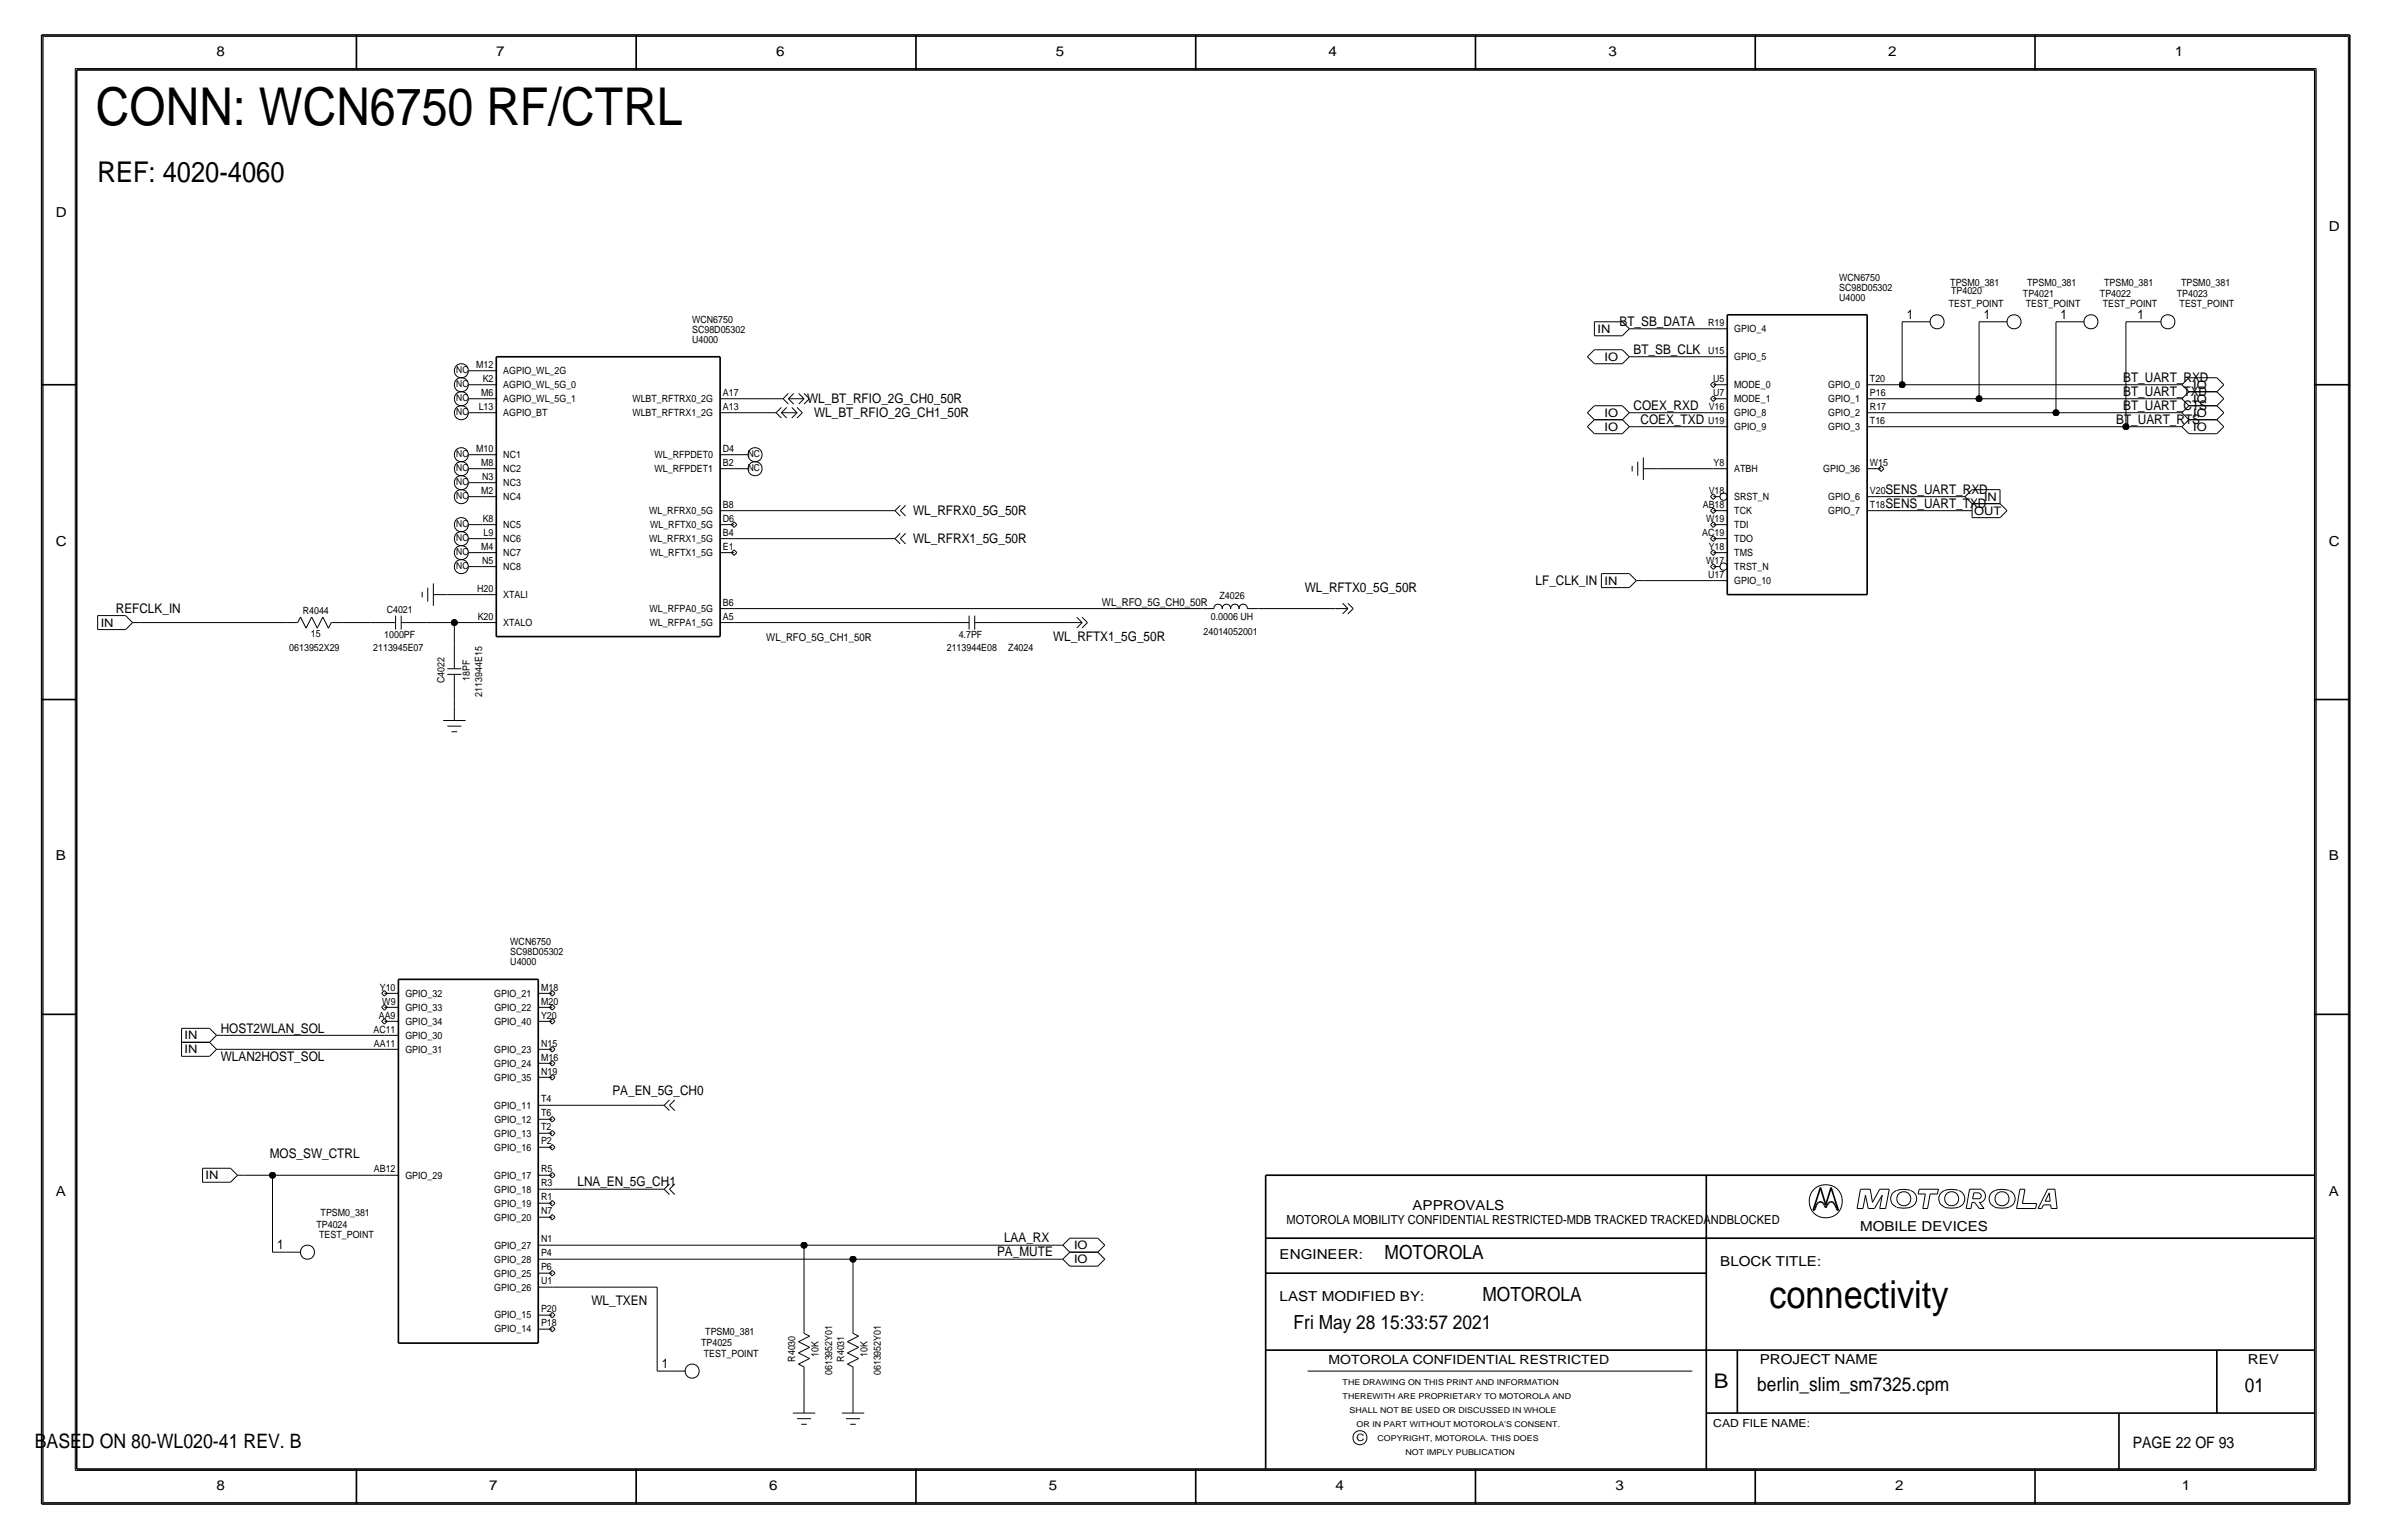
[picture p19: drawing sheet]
<svg xmlns="http://www.w3.org/2000/svg" width="433mm" height="279mm" viewBox="0 0 433 279" stroke-linecap="round" stroke-linejoin="round" font-family="sans-serif">
<defs><g id="words">
<text font-size="9.5" x="17.4" y="22.7">CONN: WCN6750 RF/CTRL</text>
<text font-size="7" x="321.3" y="237.5">connectivity</text>
<text font-size="5.2" x="17.7" y="33">REF: 4020-4060</text>
<text font-size="3.7" x="311.2" y="252.1">B</text>
<text font-size="3.6" x="6.3" y="262.9">BASED ON 80-WL020-41 REV. B</text>
<g font-size="3.5">
<text x="251.4" y="228.6">MOTOROLA</text>
<text x="269.2" y="236.2">MOTOROLA</text>
<text x="234.9" y="241.3">Fri May 28 15:33:57 2021</text>
<text x="319.1" y="252.6">berlin_slim_sm7325.cpm</text>
<text x="407.6" y="252.7">01</text>
</g>
<text font-size="2.9" x="387.3" y="262.9">PAGE 22 OF 93</text>
<g font-size="2.5">
<text x="39.3" y="10.2">8</text>
<text x="90.1" y="10.2">7</text>
<text x="140.9" y="10.2">6</text>
<text x="191.7" y="10.2">5</text>
<text x="241.2" y="10.2">4</text>
<text x="292" y="10.2">3</text>
<text x="342.8" y="10.2">2</text>
<text x="394.9" y="10.2">1</text>
<text x="10.1" y="39.4">D</text>
<text x="422.9" y="41.9">D</text>
<text x="10.1" y="99.1">C</text>
<text x="422.9" y="99.1">C</text>
<text x="10.1" y="156.2">B</text>
<text x="422.9" y="156.2">B</text>
<text x="10.1" y="217.2">A</text>
<text x="256.5" y="219.7">APPROVALS</text>
<text x="422.9" y="217.2">A</text>
<text x="337.8" y="223.5">MOBILE DEVICES</text>
<text x="232.4" y="228.6">ENGINEER:</text>
<text x="312.4" y="229.9">BLOCK TITLE:</text>
<text x="232.4" y="236.2">LAST MODIFIED BY:</text>
<text x="319.5" y="247.5">PROJECT NAME</text>
<text x="408.2" y="247.6">REV</text>
<text x="39.3" y="270.5">8</text>
<text x="88.8" y="270.5">7</text>
<text x="139.6" y="270.5">6</text>
<text x="190.4" y="270.5">5</text>
<text x="242.5" y="270.5">4</text>
<text x="293.3" y="270.5">3</text>
<text x="344.1" y="270.5">2</text>
<text x="396.2" y="270.5">1</text>
</g>
<g font-size="2.4">
<text x="294.1" y="59.2">BT_SB_DATA</text>
<text x="346.2" y="57.9">1</text>
<text x="360.2" y="57.9">1</text>
<text x="374.2" y="57.9">1</text>
<text x="388.1" y="57.9">1</text>
<text x="296.6" y="64.3">BT_SB_CLK</text>
<text x="385.5" y="71.9">BT_UART_TXD</text>
<text x="385.5" y="69.3">BT_UART_RXD</text>
<text x="146.6" y="73.2">WL_BT_RFIO_2G_CH0_50R</text>
<text x="147.8" y="75.7">WL_BT_RFIO_2G_CH1_50R</text>
<text x="296.6" y="74.4">COEX_RXD</text>
<text x="297.9" y="77">COEX_TXD</text>
<text x="384.3" y="77">BT_UART_RTS</text>
<text x="385.5" y="74.4">BT_UART_CTS</text>
<text x="342.3" y="89.7">SENS_UART_RXD</text>
<text x="165.8" y="93.5">WL_RFRX0_5G_50R</text>
<text x="342.3" y="92.2">SENS_UART_TXD</text>
<text x="165.8" y="98.6">WL_RFRX1_5G_50R</text>
<text x="236.9" y="107.4">WL_RFTX0_5G_50R</text>
<text x="278.8" y="106.2">LF_CLK_IN</text>
<text x="21" y="111.3">REFCLK_IN</text>
<text x="191.2" y="116.3">WL_RFTX1_5G_50R</text>
<text x="40.1" y="187.5">HOST2WLAN_SOL</text>
<text x="40.1" y="192.5">WLAN2HOST_SOL</text>
<text x="111.2" y="198.9">PA_EN_5G_CH0</text>
<text x="49" y="210.3">MOS_SW_CTRL</text>
<text x="104.9" y="215.4">LNA_EN_5G_CH1</text>
<text x="50.3" y="226.8">1</text>
<text x="182.3" y="225.6">LAA_RX</text>
<text x="181.1" y="228.1">PA_MUTE</text>
<text x="107.4" y="237">WL_TXEN</text>
<text x="120.2" y="248.4">1</text>
</g>
<g font-size="2.3">
<text x="233.6" y="222.2">MOTOROLA MOBILITY CONFIDENTIAL RESTRICTED-MDB TRACKED TRACKEDANDBLOCKED</text>
<text x="241.2" y="247.6">MOTOROLA CONFIDENTIAL RESTRICTED</text>
</g>
<g font-size="2.1">
<text x="290.1" y="60.4">IN</text>
<text x="291.3" y="65.5">IO</text>
<text x="398.2" y="70.6">IO</text>
<text x="291.3" y="75.6">IO</text>
<text x="398.2" y="75.6">IO</text>
<text x="398.2" y="73.1">IO</text>
<text x="291.3" y="78.2">IO</text>
<text x="398.2" y="78.2">IO</text>
<text x="358.4" y="93.5">OUT</text>
<text x="360.3" y="90.9">IN</text>
<text x="291.3" y="106.1">IN</text>
<text x="18.3" y="113.7">IN</text>
<text x="33.5" y="191.2">IN</text>
<text x="33.5" y="188.7">IN</text>
<text x="37.3" y="214.1">IN</text>
<text x="195" y="226.8">IO</text>
<text x="195" y="229.3">IO</text>
</g>
<g font-size="2">
<text x="200.1" y="110">WL_RFO_5G_CH0_50R</text>
<text x="139.1" y="116.3">WL_RFO_5G_CH1_50R</text>
<text x="311.1" y="259.1">CAD FILE NAME:</text>
</g>
<g font-size="1.8">
<text x="334" y="51">WCN6750</text>
<text x="334" y="52.8">SC98D05302</text>
<text x="354.1" y="51.9">TPSM0_381</text>
<text x="354.3" y="53.3">TP4020</text>
<text x="367.3" y="53.9">TP4021</text>
<text x="368.1" y="51.9">TPSM0_381</text>
<text x="381.3" y="53.9">TP4022</text>
<text x="382.1" y="51.9">TPSM0_381</text>
<text x="395.3" y="53.9">TP4023</text>
<text x="396" y="51.9">TPSM0_381</text>
<text x="125.7" y="58.6">WCN6750</text>
<text x="310.2" y="59.2">R19</text>
<text x="334" y="54.6">U4000</text>
<text x="353.9" y="55.8">TEST_POINT</text>
<text x="367.8" y="55.8">TEST_POINT</text>
<text x="381.8" y="55.8">TEST_POINT</text>
<text x="395.8" y="55.8">TEST_POINT</text>
<text x="125.7" y="62.2">U4000</text>
<text x="125.7" y="60.4">SC98D05302</text>
<text x="310.2" y="64.3">U15</text>
<text x="314.9" y="65.4">GPIO_5</text>
<text x="314.9" y="60.3">GPIO_4</text>
<text x="86.5" y="66.8">M12</text>
<text x="87.4" y="71.9">M6</text>
<text x="87.6" y="69.3">K2</text>
<text x="91.4" y="67.9">AGPIO_WL_2G</text>
<text x="91.4" y="70.5">AGPIO_WL_5G_0</text>
<text x="131.3" y="71.9">A17</text>
<text x="311.1" y="71.9">U7</text>
<text x="311.1" y="69.3">U5</text>
<text x="314.9" y="70.5">MODE_0</text>
<text x="332" y="70.5">GPIO_0</text>
<text x="339.5" y="71.9">P16</text>
<text x="339.5" y="69.3">T20</text>
<text x="86.9" y="74.4">L13</text>
<text x="91.4" y="73">AGPIO_WL_5G_1</text>
<text x="91.4" y="75.5">AGPIO_BT</text>
<text x="114.8" y="75.5">WLBT_RFTRX1_2G</text>
<text x="114.8" y="73">WLBT_RFTRX0_2G</text>
<text x="131.3" y="74.4">A13</text>
<text x="310.2" y="77">U19</text>
<text x="310.3" y="74.4">V16</text>
<text x="314.9" y="75.5">GPIO_8</text>
<text x="314.9" y="73">MODE_1</text>
<text x="332" y="75.5">GPIO_2</text>
<text x="332" y="73">GPIO_1</text>
<text x="339.5" y="74.4">R17</text>
<text x="339.5" y="77">T16</text>
<text x="86.5" y="82">M10</text>
<text x="91.4" y="83.2">NC1</text>
<text x="118.8" y="83.2">WL_RFPDET0</text>
<text x="131.3" y="82">D4</text>
<text x="314.9" y="78.1">GPIO_9</text>
<text x="332" y="78.1">GPIO_3</text>
<text x="87.4" y="89.7">M2</text>
<text x="87.4" y="84.6">M8</text>
<text x="87.6" y="87.1">N3</text>
<text x="91.4" y="85.7">NC2</text>
<text x="91.4" y="88.2">NC3</text>
<text x="118.8" y="85.7">WL_RFPDET1</text>
<text x="131.3" y="84.6">B2</text>
<text x="310.3" y="89.7">V18</text>
<text x="311.2" y="84.6">Y8</text>
<text x="314.9" y="85.7">ATBH</text>
<text x="331.1" y="85.7">GPIO_36</text>
<text x="339.5" y="84.6">W15</text>
<text x="339.5" y="89.7">V20</text>
<text x="87.6" y="94.7">K8</text>
<text x="91.4" y="90.8">NC4</text>
<text x="91.4" y="95.9">NC5</text>
<text x="117.9" y="93.3">WL_RFRX0_5G</text>
<text x="118" y="95.9">WL_RFTX0_5G</text>
<text x="131.3" y="92.2">B8</text>
<text x="131.3" y="94.7">D6</text>
<text x="309.2" y="92.2">AB18</text>
<text x="309.8" y="94.7">W19</text>
<text x="314.9" y="93.3">TCK</text>
<text x="314.9" y="95.9">TDI</text>
<text x="314.9" y="90.8">SRST_N</text>
<text x="332" y="90.8">GPIO_6</text>
<text x="332" y="93.3">GPIO_7</text>
<text x="339.5" y="92.2">T18</text>
<text x="87.4" y="99.8">M4</text>
<text x="87.8" y="97.3">L9</text>
<text x="91.4" y="98.4">NC6</text>
<text x="91.4" y="100.9">NC7</text>
<text x="117.9" y="98.4">WL_RFRX1_5G</text>
<text x="118" y="100.9">WL_RFTX1_5G</text>
<text x="131.3" y="99.8">E1</text>
<text x="131.3" y="97.3">B4</text>
<text x="309.1" y="97.3">AC19</text>
<text x="310.3" y="99.8">Y18</text>
<text x="314.9" y="98.4">TDO</text>
<text x="314.9" y="100.9">TMS</text>
<text x="86.7" y="107.4">H20</text>
<text x="87.6" y="102.4">N5</text>
<text x="91.4" y="103.5">NC8</text>
<text x="309.8" y="102.4">W17</text>
<text x="310.2" y="104.9">U17</text>
<text x="314.9" y="103.5">TRST_N</text>
<text x="314.9" y="106">GPIO_10</text>
<text x="55" y="111.4">R4044</text>
<text x="70.2" y="111.3">C4021</text>
<text x="86.7" y="112.5">K20</text>
<text x="91.4" y="108.6">XTALI</text>
<text x="91.4" y="113.6">XTALO</text>
<text x="118" y="111.1">WL_RFPA0_5G</text>
<text x="118" y="113.6">WL_RFPA1_5G</text>
<text x="131.3" y="112.5">A5</text>
<text x="131.3" y="110">B6</text>
<text x="219.9" y="112.5">0.0006 UH</text>
<text x="221.4" y="108.7">Z4026</text>
<text x="52.5" y="118.1">0613952X29</text>
<text x="56.5" y="115.7">15</text>
<text x="67.8" y="118.1">2113945E07</text>
<text x="69.8" y="115.8">1000PF</text>
<text x="171.9" y="118.1">2113944E08</text>
<text x="174.1" y="115.8">4.7PF</text>
<text x="183.1" y="118.1">Z4024</text>
<text x="218.5" y="115.3">24014052001</text>
<text x="80.7" y="124" transform="rotate(-90 80.7 124)">C4022</text>
<text x="85.3" y="123.6" transform="rotate(-90 85.3 123.6)">18PF</text>
<text x="87.6" y="126.5" transform="rotate(-90 87.6 126.5)">2113944E15</text>
<text x="92.7" y="173.4">SC98D05302</text>
<text x="92.7" y="171.6">WCN6750</text>
<text x="69" y="179.8">Y10</text>
<text x="92.7" y="175.3">U4000</text>
<text x="98.2" y="179.8">M18</text>
<text x="68.8" y="184.9">AA9</text>
<text x="69.4" y="182.4">W9</text>
<text x="73.6" y="180.9">GPIO_32</text>
<text x="73.6" y="183.5">GPIO_33</text>
<text x="89.8" y="180.9">GPIO_21</text>
<text x="89.8" y="183.5">GPIO_22</text>
<text x="98.2" y="184.9">Y20</text>
<text x="98.2" y="182.4">M20</text>
<text x="67.8" y="187.5">AC11</text>
<text x="67.9" y="190">AA11</text>
<text x="73.6" y="191.1">GPIO_31</text>
<text x="73.6" y="188.6">GPIO_30</text>
<text x="73.6" y="186">GPIO_34</text>
<text x="89.8" y="191.1">GPIO_23</text>
<text x="89.8" y="186">GPIO_40</text>
<text x="98.2" y="190">N15</text>
<text x="89.8" y="196.2">GPIO_35</text>
<text x="89.8" y="193.6">GPIO_24</text>
<text x="98.2" y="195.1">N19</text>
<text x="98.2" y="192.5">M16</text>
<text x="89.8" y="201.3">GPIO_11</text>
<text x="89.8" y="203.8">GPIO_12</text>
<text x="98.2" y="202.7">T6</text>
<text x="98.2" y="200.2">T4</text>
<text x="89.8" y="206.3">GPIO_13</text>
<text x="89.8" y="208.9">GPIO_16</text>
<text x="98.2" y="207.8">P2</text>
<text x="98.2" y="205.2">T2</text>
<text x="67.9" y="212.9">AB12</text>
<text x="73.6" y="214">GPIO_29</text>
<text x="89.8" y="214">GPIO_17</text>
<text x="98.2" y="215.4">R3</text>
<text x="98.2" y="212.9">R5</text>
<text x="58.2" y="220.8">TPSM0_381</text>
<text x="89.8" y="219">GPIO_19</text>
<text x="89.8" y="216.5">GPIO_18</text>
<text x="89.8" y="221.6">GPIO_20</text>
<text x="98.2" y="220.5">N7</text>
<text x="98.2" y="217.9">R1</text>
<text x="57.5" y="222.9">TP4024</text>
<text x="58" y="224.7">TEST_POINT</text>
<text x="89.8" y="226.7">GPIO_27</text>
<text x="98.2" y="225.6">N1</text>
<text x="89.8" y="229.2">GPIO_28</text>
<text x="89.8" y="231.7">GPIO_25</text>
<text x="98.2" y="228.1">P4</text>
<text x="98.2" y="230.6">P6</text>
<text x="98.2" y="233.2">U1</text>
<text x="89.8" y="234.3">GPIO_26</text>
<text x="89.8" y="239.4">GPIO_15</text>
<text x="98.3" y="238.3">P20</text>
<text x="89.8" y="241.9">GPIO_14</text>
<text x="98.3" y="240.8">P18</text>
<text x="127.3" y="244.4">TP4025</text>
<text x="128.1" y="242.4">TPSM0_381</text>
<text x="127.8" y="246.3">TEST_POINT</text>
<text x="144.4" y="247.2" transform="rotate(-90 144.4 247.2)">R4030</text>
<text x="148.6" y="246.3" transform="rotate(-90 148.6 246.3)">10K</text>
<text x="151.1" y="249.7" transform="rotate(-90 151.1 249.7)">0613952Y01</text>
<text x="153.3" y="247.2" transform="rotate(-90 153.3 247.2)">R4031</text>
<text x="157.5" y="246.3" transform="rotate(-90 157.5 246.3)">10K</text>
<text x="160" y="249.7" transform="rotate(-90 160 249.7)">0613952Y01</text>
<text x="246.3" y="261.6">C</text>
</g>
<g font-size="1.7">
<text x="82.9" y="70.3">NC</text>
<text x="82.9" y="67.7">NC</text>
<text x="82.9" y="75.3">NC</text>
<text x="82.9" y="72.8">NC</text>
<text x="82.9" y="83">NC</text>
<text x="135.8" y="83">NC</text>
<text x="82.9" y="88">NC</text>
<text x="82.9" y="85.5">NC</text>
<text x="135.8" y="85.5">NC</text>
<text x="82.9" y="95.7">NC</text>
<text x="82.9" y="90.6">NC</text>
<text x="82.9" y="100.7">NC</text>
<text x="82.9" y="98.2">NC</text>
<text x="82.9" y="103.3">NC</text>
</g>
<g font-size="1.5">
<text x="243.8" y="251.5">THE DRAWING ON THIS PRINT AND INFORMATION</text>
<text x="243.8" y="254">THEREWITH ARE PROPRIETARY TO MOTOROLA AND</text>
<text x="245.1" y="256.5">SHALL NOT BE USED OR DISCUSSED IN WHOLE</text>
<text x="246.3" y="259.1">OR IN PART WITHOUT MOTOROLA'S CONSENT.</text>
<text x="250.1" y="261.6">COPYRIGHT, MOTOROLA. THIS DOES</text>
<text x="255.2" y="264.2">NOT IMPLY PUBLICATION</text>
</g>
</g></defs>
<g fill="none" stroke="#000" stroke-width=".18">
<path d="M7.8 6.6h418.6zM7.8 6.6v266.2zM13.7 12.4v254.6zM13.7 12.4h406.9zM420.6 12.4v254.6zM426.4 6.6v266.2zM289.5 58.4h5.1zM289.5 58.4v2.6zM294.6 58.4l1.3 1.3zM295.9 59.7h1.2zM295.9 59.7l-1.3 1.3zM297.1 59.7h14z"/>
<path d="M311.1 59.7h2.5zM345.4 58.4h2.5zM345.4 58.4v11.4zM347.9 58.4h2.6zM359.4 58.4h2.5zM359.4 58.4v14zM361.9 58.4h2.5zM373.3 58.4v16.5zM373.3 58.4h2.6zM375.9 58.4h2.5zM386 58.4v19.1zM386 58.4h3.8z"/>
<path d="M389.8 58.4h2.6zM85 74.9h2.6zM85 72.4h2.6zM85 69.8h2.6zM85 67.3h2.6zM87.6 74.9h2.5zM87.6 72.4h2.5zM87.6 69.8h2.5zM87.6 67.3h2.5zM130.8 74.9h2.5zM130.8 72.4h2.5zM133.3 72.4h6.3z"/>
<path d="M133.3 74.9h5.1zM138.4 74.9h2.5zM139.6 72.4h2.6zM140.9 74.9l1 1zM140.9 74.9l1-.9zM141.9 74.9l.9-.9zM141.9 74.9h2.8zM141.9 74.9l.9 1zM142.2 72.4l1 1zM142.2 72.4l1-1zM143.2 72.4l.9-1zM143.2 72.4h2.8z"/>
<path d="M143.2 72.4l.9 1zM143.8 75.9l.9-1zM143.8 74l.9 .9zM144.7 74l1 .9zM144.7 75.9l1-1zM145 71.4l1 1zM145 73.4l1-1zM146 73.4l1-1zM146 71.4l1 1zM288.2 77.5l1.3 1.2zM288.2 74.9l1.3 1.3zM288.2 64.8l1.3 1.2z"/>
<path d="M289.5 76.2l-1.3 1.3zM289.5 73.7l-1.3 1.2zM289.5 63.5l-1.3 1.3zM289.5 61h5.1zM289.5 78.7h5.1zM289.5 76.2h5.1zM289.5 73.7h5.1zM289.5 66h5.1zM289.5 63.5h5.1zM294.6 76.2l1.3 1.3zM294.6 73.7l1.3 1.2zM294.6 63.5l1.3 1.3z"/>
<path d="M295.9 77.5h1.2zM295.9 77.5l-1.3 1.2zM295.9 74.9h1.2zM295.9 74.9l-1.3 1.3zM295.9 64.8h1.2zM295.9 64.8l-1.3 1.2zM297.1 64.8h14zM297.1 74.9h14zM297.1 77.5h14zM310.6 72.4l.5-.5zM310.6 69.8l.5-.5zM310.6 72.4l.5 .5z"/>
<path d="M310.6 69.9l.5 .5zM311.1 71.9l.5 .5zM311.1 69.3l.5 .5zM311.1 77.5h2.5zM311.1 74.9h2.5zM311.1 72.4h2.5zM311.1 69.8h2.5zM311.1 64.8h2.5zM311.6 72.4l-.5 .5zM311.6 69.8l-.5 .6zM339 77.5h2.6zM339 74.9h2.6z"/>
<path d="M339 72.4h2.6zM339 69.8h2.6zM341.6 69.8h3.8zM341.6 72.4h17.8zM341.6 74.9h31.7zM341.6 77.5h44.4zM345.4 69.8h49.5zM359.4 72.4h35.5zM373.3 74.9h21.6zM386 77.5h8.9zM394.9 77.5h1.3zM394.9 74.9h1.3z"/>
<path d="M394.9 72.4h1.3zM394.9 69.8h1.3zM396.2 77.5l1.3 1.2zM396.2 74.9l1.3 1.3zM396.2 72.4l1.3 1.3zM396.2 69.8l1.3 1.3zM397.5 78.7h5zM397.5 76.2h5zM397.5 76.2l-1.3 1.3zM397.5 73.7h5zM397.5 73.7l-1.3 1.2zM397.5 71.1h5z"/>
<path d="M397.5 71.1l-1.3 1.3zM397.5 68.6h5zM397.5 68.6l-1.3 1.3zM402.5 76.2l1.3 1.3zM402.5 73.7l1.3 1.2zM402.5 71.1l1.3 1.3zM402.5 68.6l1.3 1.3zM403.8 77.5l-1.3 1.2zM403.8 74.9l-1.3 1.3zM403.8 72.4l-1.3 1.3zM403.8 69.8l-1.3 1.3zM85 97.8h2.6z"/>
<path d="M85 95.2h2.6zM85 90.2h2.6zM85 87.6h2.6zM85 85.1h2.6zM85 82.5h2.6zM87.6 97.8h2.5zM87.6 95.2h2.5zM87.6 90.2h2.5zM87.6 87.6h2.5zM87.6 85.1h2.5zM87.6 82.5h2.5zM130.8 97.8h2.5z"/>
<path d="M130.8 95.2h2.5zM130.8 92.7h2.5zM130.8 85.1h2.5zM130.8 82.5h2.5zM132.8 95.2l.5-.5zM132.8 95.3l.5 .5zM133.3 92.7h27.9zM133.3 97.8h27.9zM133.3 82.5h2.5zM133.3 85.1h2.5zM133.3 99.8l.5 .5zM133.3 94.7l.5 .5z"/>
<path d="M133.8 95.2l-.5 .6zM161.2 97.8h1.3zM161.2 92.7h1.3zM162.5 97.8l1 1zM162.5 92.7l1 1zM163.5 97.8l.9 1zM163.5 96.8l-1 1zM163.5 92.7l.9 1zM163.5 91.7l-1 1zM164.4 96.8l-.9 1zM164.4 91.7l-.9 1zM296.4 84.6v1z"/>
<path d="M297.4 83.8v2.6zM298.4 85.1h2.5zM298.4 83.1v4zM300.9 85.1h10.2zM310.6 97.8l.5-.5zM310.6 95.2l.5-.5zM310.6 92.7l.5-.5zM310.6 90.2l.5-.5zM310.6 97.8l.5 .5zM310.6 95.3l.5 .5zM310.6 92.7l.5 .5zM310.6 90.2l.5 .5z"/>
<path d="M311.1 99.8l.5 .5zM311.1 97.3l.5 .5zM311.1 94.7l.5 .5zM311.1 92.2l.5 .5zM311.1 89.7l.5 .5zM311.1 97.8h2.5zM311.1 95.2h2.5zM311.1 92.7h2.5zM311.1 90.2h1.2zM311.1 85.1h2.5zM311.6 97.8l-.5 .5zM311.6 95.2l-.5 .6z"/>
<path d="M311.6 92.7l-.5 .5zM311.6 90.2l-.5 .5zM339 92.7h2.6zM339 90.2h2.6zM339 85.1h2.6zM341.1 85.1l.5-.5zM341.1 85.1l.5 .5zM341.6 90.2h13.9zM341.6 92.7h13.9zM341.6 84.6l.5 .5zM342.1 85.1l-.5 .5zM355.5 90.2h1.3z"/>
<path d="M355.5 92.7h2.6zM356.8 90.2l1.3 1.2zM358.1 91.4h5.1zM358.1 94h5.1zM358.1 91.4v2.6zM358.1 88.9l-1.3 1.3zM358.1 88.9h5.1zM363.2 91.4l1.2 1.3zM363.2 88.9v2.5zM364.4 92.7l-1.2 1.3zM17.7 111.8h5.1zM17.7 111.8v2.5z"/>
<path d="M17.7 114.3h5.1zM22.8 111.8l1.3 1.2zM24.1 113l-1.3 1.3zM24.1 113h1.2zM25.3 113h26.7zM52 113h2.1zM54.6 112l1 2zM54.6 112l-.5 1zM56.6 112l-1 2zM56.6 112l1 2zM58.6 112l1 2zM58.6 112l-1 2z"/>
<path d="M60.1 113l-.5 1zM60.1 113h2.1zM62.2 113h5.1zM67.3 113h4.5zM71.8 111.8v2.5zM72.8 113h4.6zM72.8 111.8v2.5zM76.7 107.4v1.1zM77.4 113h5.1zM77.7 106.7v2.5zM78.7 107.9h2.5zM78.7 105.9v4.1z"/>
<path d="M81.2 107.9h6.4zM82.5 113h5.1zM82.5 113v3.8zM82.5 116.8v4.6zM85 102.9h2.6zM85 100.3h2.6zM87.6 113h2.5zM87.6 107.9h2.5zM87.6 102.9h2.5zM87.6 100.3h2.5zM130.8 113h2.5zM130.8 110.5h2.5z"/>
<path d="M130.8 100.3h2.5zM132.8 100.3l.5-.5zM132.8 100.3l.5 .5zM133.3 110.5h85.1zM133.3 113h38.1zM133.8 100.3l-.5 .5zM171.4 113h4.6zM176 111.8v2.5zM177 113h4.6zM177 111.8v2.5zM181.6 113h12.7zM194.3 113h2.2z"/>
<path d="M195.5 114l1-1zM195.5 112.1l1 .9zM196.5 114l1-1zM196.5 112.1l1 .9zM218.4 110.5h2zM220.4 110.5a.75 .75 0 0 1 .8-.8 .75 .75 0 0 1 .7 .8M221.9 110.5a.75 .75 0 0 1 .8-.8 .75 .75 0 0 1 .7 .8M223.5 110.5a.75 .75 0 0 1 .7-.8 .75 .75 0 0 1 .7 .8M225 110.5a.75 .75 0 0 1 .7-.8 .75 .75 0 0 1 .8 .8M226.5 110.5h2zM228.5 110.5h14zM242.5 110.5h2.3z"/>
<path d="M243.8 109.5l1 1zM243.8 111.5l1-1zM244.8 111.5l.9-1zM244.8 109.5l.9 1zM290.8 104.1h5.1zM290.8 104.1v2.6zM290.8 106.7h5.1zM295.9 104.1l1.2 1.3zM297.1 105.4l-1.2 1.3zM297.1 105.4h1.3zM298.4 105.4h12.7zM310.6 102.9l.5-.5z"/>
<path d="M310.6 100.3l.5-.5zM310.6 102.9l.5 .5zM310.6 100.3l.5 .5zM311.1 102.4l.5 .5zM311.1 105.4h2.5zM311.1 102.9h1.2zM311.1 100.3h2.5zM311.6 102.9l-.5 .5zM311.6 100.3l-.5 .5zM80.5 130.8h4zM81.2 131.8h2.6zM81.2 121.4h2.6z"/>
<path d="M81.2 122.4h2.6zM82 132.8h1zM82.5 127v1.3zM82.5 128.3v2.5zM82.5 122.4v4.6zM69.8 179.8l.5 .5zM100.3 179.8l.5 .5zM33 189.2h5zM33 189.2v2.6zM33 191.8h5zM33 186.7h5zM33 186.7v2.5z"/>
<path d="M38 189.2l1.3 1.3zM38 186.7l1.3 1.3zM39.3 190.5h1.3zM39.3 188h1.3zM39.3 190.5l-1.3 1.3zM39.3 188l-1.3 1.2zM40.6 188h29.2zM40.6 190.5h29.2zM69.3 185.4l.5-.5zM69.3 182.9l.5-.5zM69.3 180.3l.5-.5zM69.3 185.4l.5 .5z"/>
<path d="M69.3 182.9l.5 .5zM69.3 180.3l.5 .5zM69.8 184.9l.5 .5zM69.8 182.4l.5 .5zM69.8 190.5h2.5zM69.8 188h2.5zM69.8 185.4h2.5zM69.8 182.9h2.5zM69.8 180.3h2.5zM70.3 185.4l-.5 .5zM70.3 182.9l-.5 .5zM70.3 180.3l-.5 .5z"/>
<path d="M97.7 195.6h2.6zM97.7 193h2.6zM97.7 190.5h2.6zM97.7 185.4h2.6zM97.7 182.9h2.6zM97.7 180.3h2.6zM99.8 195.6l.5-.5zM99.8 193l.5-.5zM99.8 190.5l.5-.5zM99.8 185.4l.5-.5zM99.8 182.9l.5-.5zM99.8 180.3l.5-.5z"/>
<path d="M99.8 195.6l.5 .5zM99.8 193l.5 .5zM99.8 190.5l.5 .5zM99.8 185.4l.5 .5zM99.8 182.9l.5 .5zM99.8 180.3l.5 .5zM100.3 195.1l.5 .5zM100.3 192.5l.5 .5zM100.3 190l.5 .5zM100.3 184.9l.5 .5zM100.3 182.4l.5 .5zM100.8 195.6l-.5 .5z"/>
<path d="M100.8 193l-.5 .5zM100.8 190.5l-.5 .5zM100.8 185.4l-.5 .5zM100.8 182.9l-.5 .5zM100.8 180.3l-.5 .5zM121.6 199.7l-1 1zM122.5 199.7l-.9 1zM36.8 212.1h5.1zM36.8 212.1v2.5zM36.8 214.6h5.1zM41.9 212.1l1.2 1.3zM43.1 213.4l-1.2 1.2z"/>
<path d="M43.1 213.4h1.3zM44.4 213.4h5.1zM49.5 213.4v13.9zM49.5 213.4h20.3zM69.8 213.4h2.5zM97.7 218.4h2.6zM97.7 215.9h2.6zM97.7 213.4h2.6zM97.7 208.3h2.6zM97.7 205.7h2.6zM97.7 203.2h2.6zM97.7 200.7h2.6z"/>
<path d="M99.8 218.4l.5-.5zM99.8 213.4l.5-.5zM99.8 208.3l.5-.5zM99.8 205.7l.5-.5zM99.8 203.2l.5-.5zM99.8 218.4l.5 .5zM99.8 213.4l.5 .5zM99.8 208.3l.5 .5zM99.8 205.7l.5 .5zM99.8 203.2l.5 .5zM100.3 215.9h19zM100.3 200.7h19z"/>
<path d="M100.3 217.9l.5 .5zM100.3 212.9l.5 .5zM100.3 207.8l.5 .5zM100.3 205.2l.5 .5zM100.3 202.7l.5 .5zM100.8 218.4l-.5 .5zM100.8 213.4l-.5 .5zM100.8 208.3l-.5 .5zM100.8 205.7l-.5 .5zM100.8 203.2l-.5 .5zM119.3 215.9h1.3zM119.3 200.7h1.3z"/>
<path d="M120.6 215.9l1 1zM120.6 200.7l1 .9zM121.6 215.9l.9 1zM121.6 214.9l-1 1zM121.6 200.7l.9 .9zM122.5 214.9l-.9 1zM337.2 219.4h1.1zM337.8 215.9h1.8zM337.8 215.9l-.6 3.5zM338.7 217l-.4 2.4zM338.7 217l.5 2.4zM339.2 219.4h1.2z"/>
<path d="M339.6 215.9l.4 2.4zM341.3 219.4h1.1zM341.3 215.9h1.8zM341.3 215.9l-1.3 2.4zM341.8 217l-1.4 2.4zM341.8 217l-.5 2.4zM343.1 215.9l-.7 3.5zM344.3 216.2a1.6 1.6 0 0 0-1 1.5 1.6 1.6 0 0 0 1.1 1.5M346.9 216.1h-.1a4 4 0 0 0-2.4 .1M347 216.2a1.59 1.59 0 0 1 1 1.5 1.59 1.59 0 0 1-1 1.5 5.1 5.1 0 0 1-2.6 0M348.3 216.8h1.3zM348.5 215.9l-.2 .9z"/>
<path d="M348.5 215.9h3.5zM349.1 219.4h.9zM349.6 216.8l-.5 2.6zM350.5 216.8l-.5 2.6zM350.5 216.8h1.3zM352 215.9l-.2 .9zM355.6 216.1a3.1 3.1 0 0 0-3.3 .7 1.62 1.62 0 0 0 .8 2.4M355.7 219.2a5.1 5.1 0 0 1-2.6 0M355.7 216.2a1.59 1.59 0 0 1 1.1 1.5 1.59 1.59 0 0 1-1.1 1.5M357 219.4h.9zM357.6 215.9l-.6 3.5zM357.6 215.9h2.2z"/>
<path d="M358.1 218.3l-.2 1.1zM358.1 218.3h.4zM358.2 217.6h1.2zM358.4 216.6l-.2 1zM358.4 216.6h1zM358.5 218.3l.9 1.1zM359.4 216.7a.5 .5 0 0 1 .3 .4 .5 .5 0 0 1-.3 .5M359.4 219.4h.9zM359.4 218.3l.9 1.1zM359.4 218.3h.4zM359.8 216a1.24 1.24 0 0 1 .7 1.1 1.24 1.24 0 0 1-.7 1.2M364.7 216.1a3.1 3.1 0 0 0-3.3 .7 1.62 1.62 0 0 0 .9 2.4"/>
<path d="M364.8 219.2a5.1 5.1 0 0 1-2.5 0M364.8 216.2a1.59 1.59 0 0 1 1.1 1.5 1.59 1.59 0 0 1-1.1 1.5M366.2 219.4h3.4zM366.8 215.9h.9zM366.8 215.9l-.6 3.5zM367.2 218.5h2.6zM367.7 215.9l-.5 2.6zM369.8 218.5l-.2 .9zM370.1 219.4h.6zM371 218.7l-.3 .7zM371 218.7h1.4zM371.3 218.1h1z"/>
<path d="M371.8 215.9l-1.7 3.5zM371.8 215.9h1.3zM372.1 216.6l-.8 1.5zM372.1 216.6l.2 1.5zM372.4 218.7l.1 .7zM372.5 219.4h1zM373.1 215.9l.4 3.5zM49.5 227.3h2.5zM52 227.3h2.6zM97.7 238.8h2.6zM97.7 233.7h2.6zM97.7 231.1h2.6z"/>
<path d="M97.7 228.6h2.6zM97.7 226.1h2.6zM97.7 221h2.6zM99.8 238.8l.5-.5zM99.8 231.1l.5-.5zM99.8 221l.5-.5zM99.8 238.8l.5 .5zM99.8 231.1l.5 .5zM99.8 221l.5 .5zM100.3 226.1h45.7zM100.3 228.6h54.6zM100.3 233.7h19z"/>
<path d="M100.3 238.3l.5 .5zM100.3 230.6l.5 .5zM100.3 220.5l.5 .5zM100.8 238.8l-.5 .5zM100.8 231.1l-.5 .5zM100.8 221l-.5 .5zM119.3 233.7v15.2zM146 226.1h45.7zM146 226.1v13.9zM154.9 228.6h36.8zM154.9 228.6v11.4zM191.7 228.6h1.3z"/>
<path d="M191.7 226.1h1.3zM193 228.6l1.3 1.3zM193 226.1l1.3 1.2zM194.3 229.9h5zM194.3 227.3h5zM194.3 227.3l-1.3 1.3zM194.3 224.8h5zM194.3 224.8l-1.3 1.3zM199.3 227.3l1.3 1.3zM199.3 224.8l1.3 1.3zM200.6 228.6l-1.3 1.3zM200.6 226.1l-1.3 1.2z"/>
<path d="M97.7 241.3h2.6zM99.8 241.3l.5-.5zM99.8 241.3l.5 .5zM100.3 240.8l.5 .5zM100.8 241.3l-.5 .5zM119.3 248.9h2.6zM121.9 248.9h2.5zM144 256.5h4zM144.7 257.6h2.6zM145 247.7l2-1.1zM145 243.6l2 1zM145 247.6l1 .6z"/>
<path d="M145 245.6l2 1zM145 245.6l2-1zM145 243.6l2-1zM145.5 258.6h1zM146 250.2v3.8zM146 240v2.1zM146 248.2v2zM146 254v2.5zM146 242.1l1 .5zM152.9 256.5h4zM153.6 257.6h2.6zM153.9 247.6l1 .6z"/>
<path d="M153.9 245.6l2 1zM153.9 245.6l2-1zM153.9 243.6l2-1zM153.9 247.7l2-1.1zM153.9 243.6l2 1zM154.4 258.6h1zM154.9 250.2v3.8zM154.9 254v2.5zM154.9 240v2.1zM154.9 248.2v2zM154.9 242.1l1 .5zM237.4 248.9h69.9z"/>
<path d="M7.8 272.8h418.6zM13.7 267h406.9z"/>
<circle cx="351.7" cy="58.4" r="1.28"/>
<circle cx="365.7" cy="58.4" r="1.28"/>
<circle cx="379.7" cy="58.4" r="1.28"/>
<circle cx="393.6" cy="58.4" r="1.28"/>
<circle cx="83.8" cy="72.4" r="1.28"/>
<circle cx="83.8" cy="74.9" r="1.28"/>
<circle cx="83.8" cy="67.3" r="1.28"/>
<circle cx="83.8" cy="69.9" r="1.28"/>
<circle cx="83.8" cy="97.8" r="1.28"/>
<circle cx="83.8" cy="95.3" r="1.28"/>
<circle cx="83.8" cy="82.6" r="1.28"/>
<circle cx="83.8" cy="90.2" r="1.28"/>
<circle cx="83.8" cy="85.1" r="1.28"/>
<circle cx="83.8" cy="87.6" r="1.28"/>
<circle cx="137.1" cy="82.6" r="1.28"/>
<circle cx="137.1" cy="85.1" r="1.28"/>
<circle cx="313" cy="90.2" r=".67"/>
<circle cx="83.8" cy="102.9" r="1.28"/>
<circle cx="83.8" cy="100.3" r="1.28"/>
<circle cx="313" cy="102.9" r=".67"/>
<circle cx="331.5" cy="218.1" r="3"/>
<circle cx="345.7" cy="217.6" r="1.28"/>
<circle cx="354.4" cy="217.6" r="1.28"/>
<circle cx="363.5" cy="217.6" r="1.28"/>
<circle cx="55.8" cy="227.3" r="1.28"/>
<circle cx="125.7" cy="248.9" r="1.28"/>
<circle cx="246.9" cy="261" r="1.28"/>
</g>
<g fill="#000" stroke="#000" stroke-width=".18">
<circle cx="345.4" cy="69.8" r=".56"/>
<circle cx="359.4" cy="72.4" r=".56"/>
<circle cx="373.3" cy="74.9" r=".56"/>
<circle cx="386" cy="77.5" r=".56"/>
<circle cx="82.5" cy="113" r=".56"/>
<circle cx="49.5" cy="213.4" r=".56"/>
<circle cx="146" cy="226.1" r=".56"/>
<circle cx="154.9" cy="228.6" r=".56"/>
</g>
<g fill="none" stroke="#000" stroke-width=".3">
<path d="M7.6 6.4v266.7zM7.6 6.4h419.1zM13.9 12.7v254zM13.9 12.7h406.4zM64.7 6.4v6.3zM115.5 6.4v6.3zM166.3 6.4v6.3zM217.1 6.3v6.4zM267.9 6.4v6.3zM318.7 6.4v6.3zM369.5 6.4v6.3zM420.3 12.7v254z"/>
<path d="M426.7 6.4v266.7zM313.6 57.2h25.4zM313.6 57.2v50.8zM339 57.2v50.8zM7.6 69.8h6.3zM90.1 64.8h40.7zM90.1 64.8v50.8zM130.8 64.8v50.8zM420.3 69.8h6.4zM90.1 115.6h40.7zM313.6 107.9h25.4zM7.6 127h6.3z"/>
<path d="M420.3 127h6.4zM72.3 177.8h25.4zM72.3 177.8v66zM97.7 177.8v66zM7.6 184.1h6.3zM420.3 184.1h6.4zM229.8 213.4v53.3zM229.8 213.4h190.5zM309.8 213.4v53.3zM329.2 219.7h.2zM329.6 219.4l-.2 .3zM329.8 218.8l-.2 .6z"/>
<path d="M330 218.5l-.2 .3zM330.2 218.3l.3-.1zM330.2 218.3l-.2 .2zM330.5 218.2h.2zM330.6 215.6l-1.4 4.1zM330.6 215.6l.9 3.1zM330.7 218.2l.2 .1zM330.9 218.3l.2 .2zM331.1 218.5l.2 .3zM331.3 218.8l.2 .5zM331.7 218.8l-.2 .5zM332 218.5l-.3 .3z"/>
<path d="M332.2 218.3l.2-.1zM332.2 218.3l-.2 .2zM332.4 218.2h.2zM332.5 215.6l1.3 4.1zM332.5 215.6l-1 3.1zM332.6 218.2l.2 .1zM332.8 218.3l.2 .2zM333 218.5l.2 .3zM333.2 218.8l.3 .6zM333.5 219.4l.1 .3zM333.6 219.7h.2zM229.8 231.1h80z"/>
<path d="M229.8 224.8h190.5zM72.3 243.8h25.4zM229.8 245.1h190.5zM309.8 256.5h110.5zM315.5 245.1v11.4zM384.8 256.5v10.2zM402.5 245.1v11.4zM7.6 273h419.1zM13.9 266.7h406.4zM64.7 266.7v6.4zM115.5 266.7v6.4zM166.3 266.7v6.4z"/>
<path d="M217.1 266.7v6.3zM267.9 266.7v6.4zM318.7 266.7v6.4zM369.5 266.7v6.4z"/>
</g>
<use href="#words"/>
</svg>
